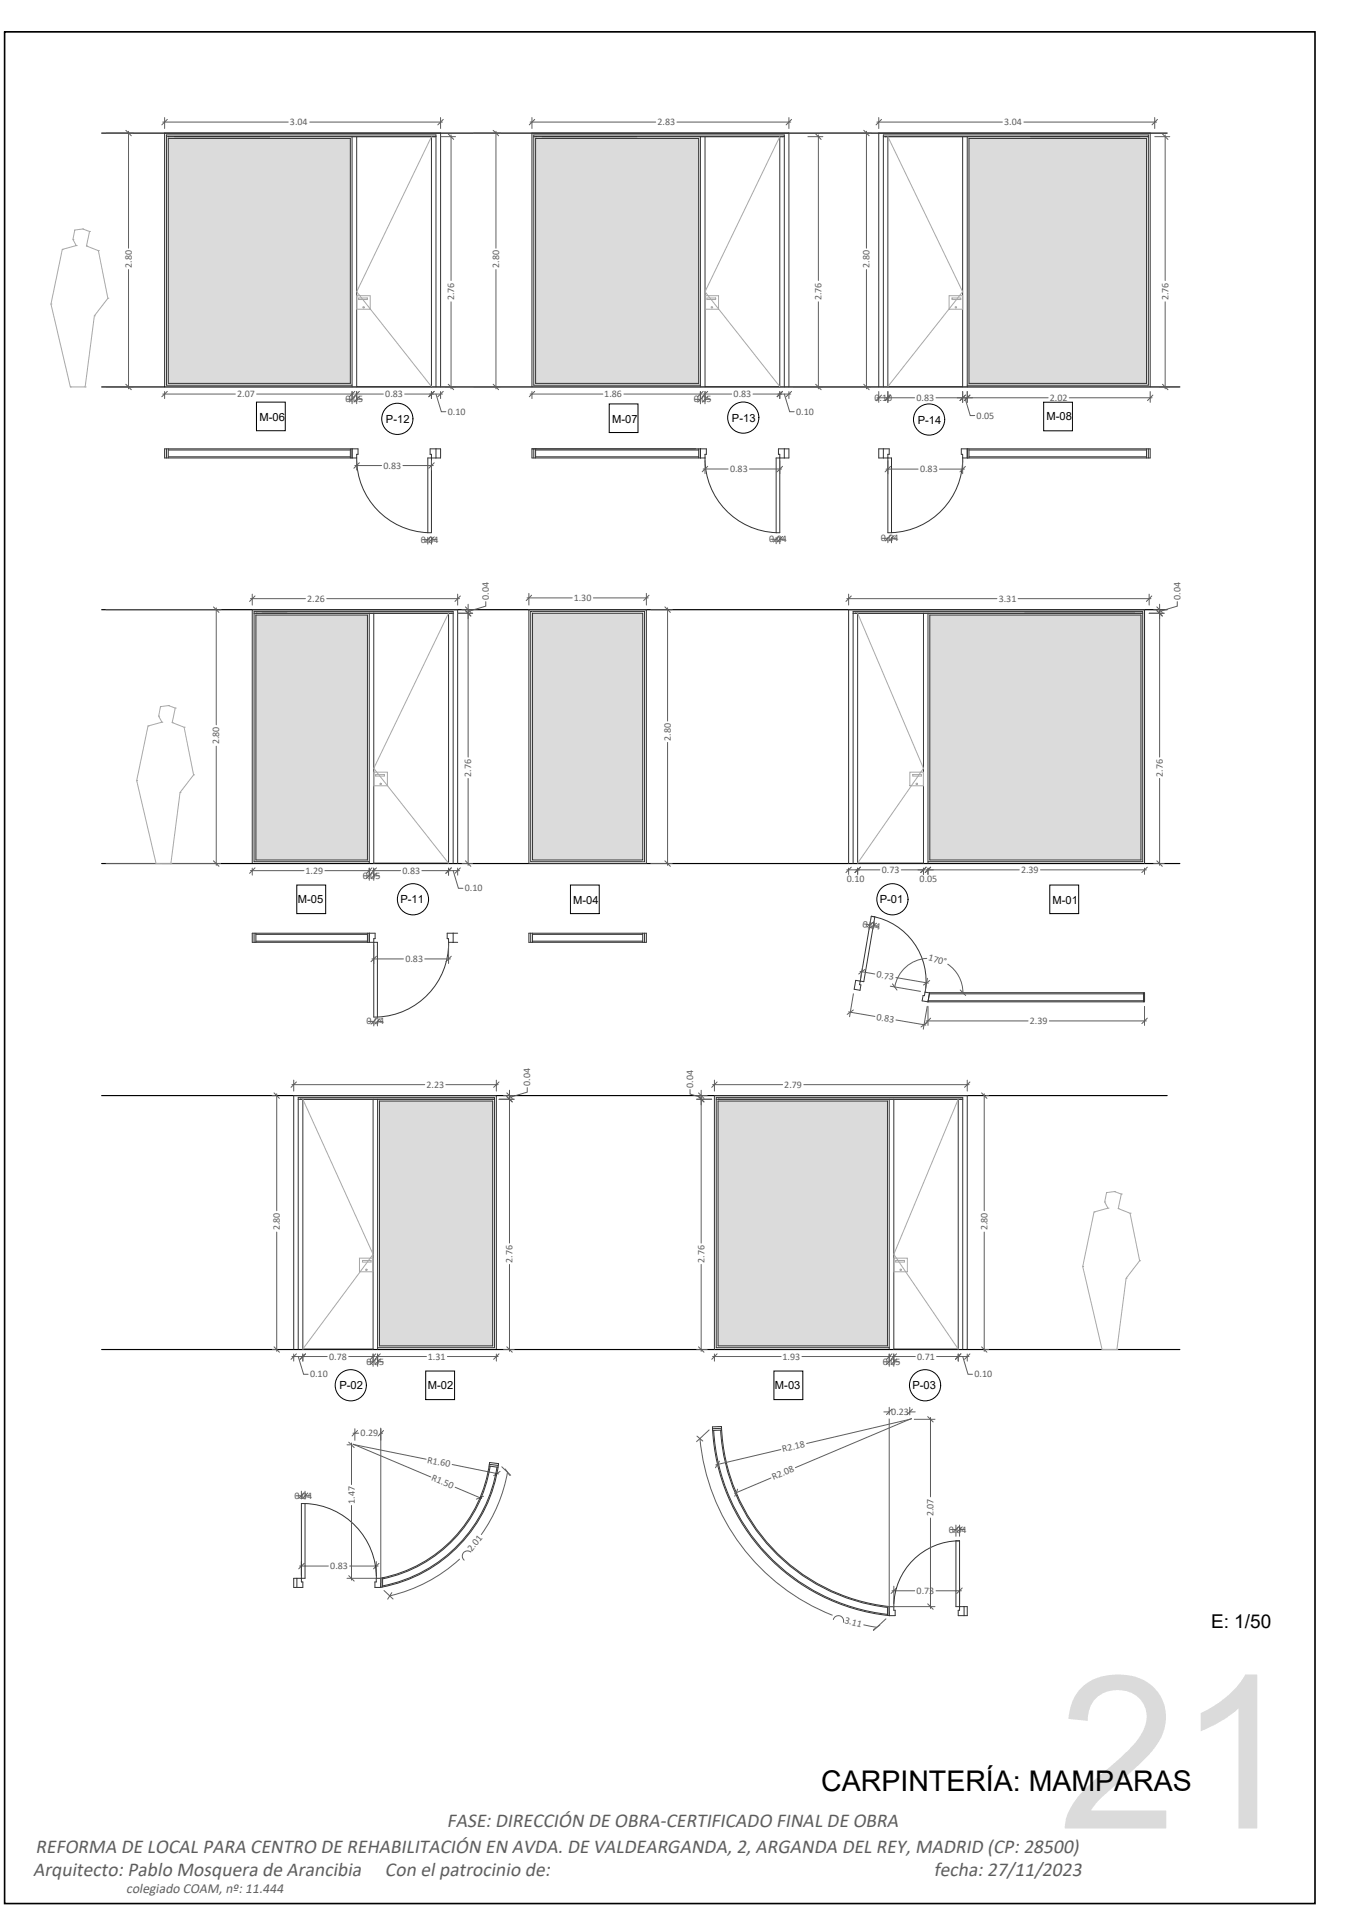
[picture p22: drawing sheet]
<svg xmlns="http://www.w3.org/2000/svg" width="297mm" height="420mm" viewBox="0 0 297 420" stroke-linecap="round" stroke-linejoin="round" font-family="sans-serif">
<defs><g id="words">
<text font-size="47.2" fill="#dbdbdb" x="233.4" y="403.3">21</text>
<text font-size="6.3" x="181.1" y="395.1">CARPINTERÍA: MAMPARAS</text>
<g font-size="4.4" fill="#5e5e5e">
<text x="98.5" y="402.9">FASE: DIRECCIÓN DE OBRA-CERTIFICADO FINAL DE OBRA</text>
<text x="7.3" y="413.7">Arquitecto: Pablo Mosquera de Arancibia</text>
<text x="7.8" y="408.6">REFORMA DE LOCAL PARA CENTRO DE REHABILITACIÓN EN AVDA. DE VALDEARGANDA, 2, ARGANDA DEL REY, MADRID (CP: 28500)</text>
<text x="84.9" y="413.7">Con el patrocinio de:</text>
<text x="205.9" y="413.7">fecha: 27/11/2023</text>
</g>
<text font-size="4.2" x="267.1" y="359">E: 1/50</text>
<text font-size="3.1" fill="#5e5e5e" x="27.8" y="417.5">colegiado COAM, nº: 11.444</text>
<g font-size="2.5">
<text x="57.2" y="92.8">M-06</text>
<text x="85.1" y="93.3">P-12</text>
<text x="135" y="93.2">M-07</text>
<text x="161.4" y="93">P-13</text>
<text x="202.4" y="93.4">P-14</text>
<text x="230.8" y="92.6">M-08</text>
<text x="65.7" y="199.1">M-05</text>
<text x="88.3" y="199.3">P-11</text>
<text x="126.4" y="199.4">M-04</text>
<text x="194" y="199.3">P-01</text>
<text x="232.1" y="199.4">M-01</text>
<text x="74.8" y="306.5">P-02</text>
<text x="94.3" y="306.3">M-02</text>
<text x="170.9" y="306.3">M-03</text>
<text x="201.2" y="306.5">P-03</text>
</g>
<g font-size="2.2" fill="#5e5e5e">
<text x="63.9" y="27.6">3.04</text>
<text x="145" y="27.6">2.83</text>
<text x="221.4" y="27.6">3.04</text>
<text x="29" y="59.1" transform="rotate(-90 29 59.1)">2.80</text>
<text x="110" y="59.1" transform="rotate(-90 110 59.1)">2.80</text>
<text x="191.7" y="59.1" transform="rotate(-90 191.7 59.1)">2.80</text>
<text x="100.1" y="66.2" transform="rotate(-90 100.1 66.2)">2.76</text>
<text x="181.2" y="66.2" transform="rotate(-90 181.2 66.2)">2.76</text>
<text x="257.6" y="66.2" transform="rotate(-90 257.6 66.2)">2.76</text>
<text x="52.3" y="87.6">2.07</text>
<text x="76.2" y="88.8">0.05</text>
<text x="85" y="87.6">0.83</text>
<text x="133.3" y="87.6">1.86</text>
<text x="153" y="88.8">0.05</text>
<text x="161.8" y="87.6">0.83</text>
<text x="192.8" y="88.4">0.10</text>
<text x="202.1" y="88.4">0.83</text>
<text x="231.5" y="88.4">2.02</text>
<text x="98.7" y="91.5">0.10</text>
<text x="175.6" y="91.5">0.10</text>
<text x="215.4" y="92.3">0.05</text>
<text x="84.6" y="103.4">0.83</text>
<text x="161" y="104.1">0.83</text>
<text x="202.9" y="104.2">0.83</text>
<text x="92.8" y="119.7">0.04</text>
<text x="169.6" y="119.6">0.04</text>
<text x="194.2" y="119.4">0.04</text>
<text x="67.7" y="132.7">2.26</text>
<text x="107.8" y="132.3" transform="rotate(-90 107.8 132.3)">0.04</text>
<text x="126.5" y="132.6">1.30</text>
<text x="220.2" y="132.7">3.31</text>
<text x="260.3" y="132.3" transform="rotate(-90 260.3 132.3)">0.04</text>
<text x="48.4" y="164.2" transform="rotate(-90 48.4 164.2)">2.80</text>
<text x="147.9" y="163.4" transform="rotate(-90 147.9 163.4)">2.80</text>
<text x="103.9" y="171.3" transform="rotate(-90 103.9 171.3)">2.76</text>
<text x="256.4" y="171.3" transform="rotate(-90 256.4 171.3)">2.76</text>
<text x="67.4" y="192.7">1.29</text>
<text x="80" y="193.9">0.05</text>
<text x="88.8" y="192.7">0.83</text>
<text x="102.5" y="196.6">0.10</text>
<text x="186.8" y="194.5">0.10</text>
<text x="194.5" y="192.6">0.73</text>
<text x="202.8" y="194.5">0.05</text>
<text x="225.1" y="192.6">2.39</text>
<text x="190.1" y="204.4" transform="rotate(10 190.1 204.4)">0.04</text>
<text x="89.4" y="212.2">0.83</text>
<text x="193.2" y="215.6" transform="rotate(10 193.2 215.6)">0.73</text>
<text x="204.6" y="211.8" transform="rotate(15 204.6 211.8)">170°</text>
<text x="80.9" y="226">0.04</text>
<text x="193.2" y="224.9" transform="rotate(10 193.2 224.9)">0.83</text>
<text x="227.1" y="225.8">2.39</text>
<text x="94" y="239.9">2.23</text>
<text x="116.9" y="239.5" transform="rotate(-90 116.9 239.5)">0.04</text>
<text x="152.8" y="239.9" transform="rotate(-90 152.8 239.9)">0.04</text>
<text x="173" y="239.9">2.79</text>
<text x="61.7" y="271.4" transform="rotate(-90 61.7 271.4)">2.80</text>
<text x="217.7" y="271.4" transform="rotate(-90 217.7 271.4)">2.80</text>
<text x="113.1" y="278.5" transform="rotate(-90 113.1 278.5)">2.76</text>
<text x="155.3" y="278.5" transform="rotate(-90 155.3 278.5)">2.76</text>
<text x="72.6" y="299.9">0.78</text>
<text x="94.4" y="299.9">1.31</text>
<text x="172.6" y="299.9">1.93</text>
<text x="202.3" y="299.9">0.71</text>
<text x="68.4" y="303.8">0.10</text>
<text x="80.8" y="301">0.05</text>
<text x="194.7" y="301">0.05</text>
<text x="214.9" y="303.8">0.10</text>
<text x="79.5" y="316.8">0.29</text>
<text x="196.6" y="312.1">0.23</text>
<text x="94.1" y="322.6" transform="rotate(11 94.1 322.6)">R1.60</text>
<text x="172.7" y="320.3" transform="rotate(-13 172.7 320.3)">R2.18</text>
<text x="95" y="326.5" transform="rotate(23 95 326.5)">R1.50</text>
<text x="170.6" y="326.5" transform="rotate(-23 170.6 326.5)">R2.08</text>
<text x="64.9" y="330.6">0.04</text>
<text x="78.2" y="331.7" transform="rotate(-90 78.2 331.7)">1.47</text>
<text x="205.9" y="334.4" transform="rotate(-90 205.9 334.4)">2.07</text>
<text x="209.2" y="338.1">0.04</text>
<text x="72.8" y="346.1">0.83</text>
<text x="104" y="342.3" transform="rotate(-51 104 342.3)">2.01</text>
<text x="202.1" y="351.5">0.73</text>
<text x="186.1" y="358" transform="rotate(16 186.1 358)">3.11</text>
</g>
</g></defs>
<g fill="none" stroke="#333" stroke-width=".22">
<path d="M36.7 30.1h59.4M37.1 30.1h.1M37.1 30.5h40.2v54.1h-40.2zM77.6 30.1v55.2M78.7 30.1v55.2M95.1 30.1v55.2M95.8 30.1h.1M117.7 30.1h55.3M118.1 30.1h.1M118.1 30.5h36v54.1h-36zM154.5 30.1v55.2M155.5 30.1v55.2"/>
<path d="M172 30.1v55.2M172.6 30.1h.1M194.8 30.1h58.4M195.2 30.1h.1M195.8 30.1v55.2M212.3 30.1v55.2M213.3 30.1v55.2M213.7 30.5h39.1v54.1h-39.1zM252.8 30.1h.1M36.3 99h42.7v1.2h-.3v.8h-42.4zM36.3 85.3v-55.9h60.9v55.9M36.7 99v2"/>
<path d="M37.1 99.3h40.2M37.1 99v2M77.3 99v2M77.6 99v2M77.6 85h-40.9v-55.2h59.4v55.5M78.7 85.3h16.4M94.8 99v1.2h.3v17.3h-.8v-16.5h2.9v-2zM96.1 99v2M117.3 99h38.5v1.2h-.3v.8h-38.2zM117.3 85.3v-55.9h56.7v55.9M117.7 99v2M118.1 99.3h36"/>
<path d="M118.1 99v2M154.1 99v2M154.5 85h-36.8v-55.2h55.3v55.5M154.5 99v2M155.5 85.3h16.5M171.7 99v1.2h.3v17.3h-.8v-16.5h2.8v-2zM173 99v2M193.8 99v2h2.8v16.5h-.8v-17.3h.3v-1.2zM193.8 85.3v-55.9h59.8v55.9M194.8 99v2M195.8 85.3h16.5M212 99h41.6v2h-41.3v-.8h-.3z"/>
<path d="M213.3 85h39.9v-55.2h-58.4v55.5M213.3 99v2M213.7 99.3h39.1M213.7 99v2M252.8 99v2M253.2 99v2M37.1 100.8h40.2M78.7 101a16.3 16.3 0 0 0 15.7 16.5M118.1 100.8h36M155.5 101a16.3 16.3 0 0 0 15.7 16.5M212.3 101a16.3 16.3 0 0 1-15.7 16.5M213.7 100.8h39.1"/>
<path d="M56 135.3h43.9M56.4 135.3h.1M56.4 135.7h24.6v54h-24.6zM81.4 135.3v55.2M82.4 135.3v55.2M98.9 135.3v55.2M99.5 135.3h.1M116.6 134.5h25.9v56h-25.9zM117 134.9h25.1v55.2h-25.1zM117.4 135.3h24.3v54.4h-24.3zM188.1 135.3h63.9M188.5 135.3h.1"/>
<path d="M189.1 135.3v55.2M203.6 135.3v55.2M204.6 135.3v55.2M205 135.7h46.6v54h-46.6zM251.6 135.3h.1M55.6 190.5v-56h45.3v56M81.4 190.1h-25.4v-55.2h43.9v55.6M82.4 190.4h16.5M187.1 190.5v-56h65.3v56M189.1 190.4h14.5M204.6 190.1h47.4v-55.2h-63.9v55.6M55.6 205.8h27.1v1.2h-.3v17.3h.8v-16.5h-27.6z"/>
<path d="M56 205.8v2M56.4 206.1h24.6M56.4 207.6h24.6M56.4 205.8v2M81 205.8v2M81.4 205.8v2M98.9 207.8a16.3 16.3 0 0 1-15.7 16.5M99.9 205.8v2M100.9 205.8h-2.3v1.2h.3v.8h2M116.6 205.8h25.9v2h-25.9zM117 205.8v2M117.4 206.1h24.3"/>
<path d="M117.4 207.6h24.3M117.4 205.8v2M141.7 205.8v2M142.1 205.8v2M188.7 216.2l1 .2-.2 .8h.3l-.1 1.2-1.3-.2zM192.1 202.1l.8 .1-2.4 14.3-.8-.1zM192.1 202.1a14.5 14.5 0 0 1 11.9 16.7M204.9 219.2h47.3M205 218.9h47.4v2.1h-47.8M205 219l-1-.2-.1 .8h-.3l-.3 1.1 1.3 .3M205 219l-.4 2M252.2 218.9v2.1"/>
<path d="M204.7 220.7h47.5M65.8 242.4h43.3M66.2 242.4h.1M66.8 242.4v55.2M82.3 242.4v55.2M83.3 242.4v55.2M83.7 242.8h24.9v54h-24.9zM108.6 242.4h.1M157.9 242.4h54.4M158.3 242.4h.1M158.3 242.8h37.4v54h-37.4zM196.1 242.4v55.2"/>
<path d="M197.1 242.4v55.2M211.3 242.4v55.2M211.9 242.4h.1M64.8 297.6v-56h44.7v56M66.8 297.5h15.5M83.3 297.2h25.8v-55.2h-43.3v55.6M157.5 297.6v-56h55.8v56M196.1 297.2h-38.2v-55.2h54.4v55.6M197.1 297.5h14.2M157.1 314.7l2-.1a41.6 41.6 0 0 0 37 39.7v2a43.6 43.6 0 0 1-39-41.6zM157.4 315.5a43.3 43.3 0 0 0 38.3 40.6M158.9 315.4a41.8 41.8 0 0 0 36.8 39.1"/>
<path d="M159.1 315l-2 .1M159.1 315.4l-2 .1M66.5 331.6h.8v16.5h-2.5v2h2v-1.2h-.3zM67.3 331.6a16.3 16.3 0 0 1 15.7 16.5M107.8 323.3l2 .3M107.9 323l2 .2M107.9 322.6l2 .2M108 322.5a30 30 0 0 1-24 25.6M108.1 323.4a30.2 30.2 0 0 1-23.7 24.8M109.6 323.6a31.7 31.7 0 0 1-25.2 26.2M109.9 322.8a32 32 0 0 1-25.9 27.3M210.8 339.9h.8v15.3h-.3v1.1h2v-1.9h-2.5z"/>
<path d="M211.6 339.8a14.5 14.5 0 0 0-14.5 14.5M65.5 348.1v2M83 348.1h1v2h-1.3v-1.2h.3zM84.4 348v2M195.7 354.3v2M196.1 354.4h1v.8h.3v1.1h-1.3M212.6 354.4v1.9"/>
</g>
<g fill="none" stroke="#000" stroke-width=".22">
<path d="M56.6 88.7h6.3v6.3h-6.3zM134.3 89.1h6.4v6.3h-6.4zM230.1 88.7h6.4v6.3h-6.4zM65.4 195.2h6.4v6.3h-6.4zM125.8 195.2h6.3v6.3h-6.3zM231.5 195.2h6.4v6.3h-6.4zM93.9 302.4h6.3v6.3h-6.3zM170.7 302.4h6.3v6.3h-6.3z"/>
<circle cx="87.6" cy="92.4" r="3.4"/>
<circle cx="163.9" cy="92.1" r="3.4"/>
<circle cx="204.9" cy="92.5" r="3.4"/>
<circle cx="91.1" cy="198.3" r="3.4"/>
<circle cx="196.8" cy="198.3" r="3.4"/>
<circle cx="77.4" cy="305.5" r="3.4"/>
<circle cx="204" cy="305.5" r="3.4"/>
</g>
<!-- layer: Muros -->
<path d="M22.4 29.4h235M22.4 85.3h237.8M22.4 134.5h235M22.4 190.5h237.8M22.4 241.6h235M22.4 297.6h237.8" fill="none" stroke="#000" stroke-width=".25"/>
<!-- layer: Sombra gris 1 -->
<g fill="#dbdbdb" stroke="#dbdbdb" stroke-width=".22">
<path d="M37.1 30.5l40.2 54.1v-54.1zM37.1 30.5l40.2 54.1h-40.2z"/>
<path d="M213.7 30.5l39.1 54.1v-54.1zM213.7 30.5l39.1 54.1h-39.1z"/>
<path d="M118.1 30.5l36 54.1v-54.1zM118.1 30.5l36 54.1h-36z"/>
<path d="M56.4 135.7l24.6 54v-54zM56.4 135.7l24.6 54h-24.6z"/>
<path d="M117.4 135.3l24.3 54.4v-54.4zM117.4 135.3l24.3 54.4h-24.3z"/>
<path d="M205 135.7l46.6 54v-54zM205 135.7l46.6 54h-46.6z"/>
<path d="M83.7 242.8l24.9 54v-54zM83.7 242.8l24.9 54h-24.9z"/>
<path d="M158.3 242.8l37.4 54v-54zM158.3 242.8l37.4 54h-37.4z"/>
</g>
<!-- layer: CARPINTERIA -->
<path d="M38.5 30.1h21M119.5 30.1h21M227.2 30.1h24.2M57.8 135.3h5.5M226 135.3h24.2" fill="none" stroke="#333" stroke-width=".22"/>
<!-- layer: Fondo -->
<g fill="none" stroke="#a8a8a8" stroke-width=".22">
<path d="M95.1 30.1l-16.4 34.2 16.4 21M172 30.1l-16.5 34.2 16.5 21M195.8 30.1l16.5 34.2-16.5 21M78.7 65.2h2.9v3h-2.9zM79.1 65.7h1.9v.4h-1.9zM155.5 65.2h3v3h-3zM155.9 65.7h1.9v.4h-1.9zM209.3 65.2h3v3h-3zM209.9 65.7h2v.4h-2zM98.9 135.3l-16.5 34.2 16.5 20.9M189.1 135.3l14.5 34.2-14.5 20.9M82.4 170.3h3v3h-3z"/>
<path d="M82.8 170.8h2v.4h-2zM200.6 170.3h3v3h-3zM201.3 170.8h1.9v.4h-1.9zM66.8 242.4l15.5 34.2-15.5 20.9M211.3 242.4l-14.2 34.2 14.2 20.9M79.3 277.5h3v3h-3zM79.9 278h2v.4h-2zM197.1 277.5h3v3h-3zM197.5 278h2v.4h-2z"/>
<circle cx="80.2" cy="67.8" r=".16"/>
<circle cx="157" cy="67.8" r=".16"/>
<circle cx="210.8" cy="67.8" r=".16"/>
<circle cx="83.9" cy="172.9" r=".16"/>
<circle cx="202.2" cy="172.9" r=".16"/>
<circle cx="80.8" cy="280.1" r=".16"/>
<circle cx="198.6" cy="280.1" r=".16"/>
</g>
<!-- layer: Cotas -->
<g fill="none" stroke="#5e5e5e" stroke-width=".22">
<path d="M23.4 29.4h6M28.3 29v25.7M35.9 26.9h27.7M36.3 25.9v2.4M68.3 26.9h29.3M97.2 25.9v2.4M97.2 30.1h3.3M99.5 29.8v32.1M104.4 29.4h6M109.4 29v25.7M116.9 26.9h27.7M117.3 25.9v2.4"/>
<path d="M149.3 26.9h25.1M174 25.9v2.4M178.2 30.1h3.3M180.5 29.8v32.1M180.9 29.4h11.2M191.1 29v25.7M193.4 26.9h27.6M193.8 25.9v2.4M225.8 26.9h29.2M254.6 30.1h3.4M254.6 25.9v2.4M256.9 29.8v32.1"/>
<path d="M28.3 59.5v26.2M109.4 59.5v26.2M191.1 59.5v26.2M99.5 66.6v19.1M180.5 66.6v19.1M256.9 66.6v19.1M23.4 85.3h6M35.9 86.9h16M36.3 86.4v1.5M56.6 86.9h21.4M76.5 88.1h1.1M77.6 86.4v2.6"/>
<path d="M78.3 86.9h6.2M78.7 86.4v2.6M78.7 88.1h1.1M89.2 86.9h8.4M95.1 86.4v1.5M96.1 86.9l1.2 3.9h1M97.2 86.4v1.5M98.1 85.3h2.4M104.4 85.3h6M116.9 86.9h16M117.3 86.4v1.5M137.6 86.9h17.3"/>
<path d="M153.3 88.1h1.2M154.5 86.4v2.7M155.1 86.9h6.3M155.5 86.4v2.7M155.5 88.1h1.2M166.1 86.9h8.3M172 86.4v1.5M173 86.9l1.1 3.9h1M174 86.4v1.5M175 85.3h17.1M193.4 87.7h8.3M193.8 86.4v2.4"/>
<path d="M195.8 86.4v2.4M206.4 87.7h24.7M212.3 86.4v2.4M212.8 87.7l1.2 4h.9M213.3 86.4v2.4M235.8 87.7h18.2M253.6 86.4v2.4M255.6 85.3h2.4M78.3 102.7h5.9M78.7 101.6v2.1M88.9 102.7h6.6M93.2 119h1.1"/>
<path d="M94.3 118.5v1.5M95.1 101.6v2.1M95.1 118.5v1.5M95.1 119h1.3M155.1 103.4h5.5M155.5 101.6v2.9M165.3 103.4h7.1M170 118.9h1.2M171.2 118.5v1.4M172 101.6v2.9M172 118.5v1.4M172 118.9h1.2"/>
<path d="M194.6 118.7h1.2M195.4 103.5h7.1M195.8 101.6v2.9M195.8 118.5v1.2M196.6 118.5v1.2M196.6 118.7h1.2M207.2 103.5h5.5M212.3 101.6v2.9M23.4 134.5h25.3M47.7 134.1v25.8M55.2 132h12.2M55.6 131v2.5"/>
<path d="M72.1 132h29.2M100.9 131v2.5M100.9 135.3h3.3M101.9 134.5h2.3M103.2 133.3v33.7M107.1 132.7v1l-3.9 1.2M116.2 131.9h10M116.6 130.9v2.6M130.9 131.9h12M142.5 130.9v2.6M143.5 134.5h4.7M147.2 134.1v24.9"/>
<path d="M186.7 132h33.1M187.1 131v2.5M224.5 132h29.3M253.4 135.3h3.3M253.4 131v2.5M254.4 134.5h2.3M255.7 133.3v33.7M259.6 132.7v1l-3.9 1.2M47.7 164.6v26.3M103.2 171.7v19.2M147.2 163.7v27.2M255.7 171.7v19.2"/>
<path d="M23.4 190.5h25.3M55.2 192h11.8M55.6 191.5v1.5M71.6 192h10.2M80.2 193.2h1.2M81.4 191.5v2.7M82 192h6.3M82.4 191.5v2.7M82.4 193.2h1.2M93 192h8.3M98.9 191.5v1.5M99.9 192l1.2 3.9h1"/>
<path d="M100.9 191.5v1.5M101.9 190.5h2.3M143.5 190.5h4.7M186.7 191.9h7.3M187.1 191.5v1.3M189.1 191.5v1.3M198.7 191.9h5.3M203.6 191.5v1.3M204.2 191.9h20.6M204.6 191.5v1.3M229.4 191.9h23.4M252.4 191.5v1.3"/>
<path d="M254.4 190.5h2.3M82 211.5h7M82.4 208.4v4.1M93.7 211.5h5.6M98.9 208.4v4.1M188.2 219.2l-.9 5M189.7 214.2l3.2 .6M190.2 213.3l-.4 2.5M190.6 203.8l1.2 .2M192 203.1l-.4 1.9M192.6 204.1l1.2 .2M192.7 203.2l-.3 1.9"/>
<path d="M196.3 217.5l6.7 1.2M197.5 215.6l7.2 1.2M204.4 211.4a7.6 7.6 0 0 0-7.1 6.3M204.5 215.8l-.4 2.4M209 212.7a7.6 7.6 0 0 1 3.3 6.2M64.4 239.2h29.3M64.8 238.2v2.4M81.2 225.3h1.2M82.4 225.3v1M83.2 225.3v1M83.2 225.3h1.2M98.3 239.2h11.6"/>
<path d="M109.5 238.2v2.4M116.3 239.9v1l-3.9 1.1M157.1 239.2h15.5M157.5 238.2v2.4M177.2 239.2h36.5M187.1 223.2l5.8 1M197.6 225l6.6 1.1M204.2 225.2h22.5M204.5 222l-.9 5M204.6 222v4.2M213.3 238.2v2.4M231.4 225.2h21.4"/>
<path d="M252.4 222v4.2M60 241.6h.7M61 241.2v25.8M110 242.4h3.4M111 241.6h2.4M112.4 240.5v33.7M152.2 240.3v1l2.4 .7M153.6 241.6h2.3M153.6 242.4h3.4M154.6 240.5v33.7M217 241.2v25.8M217.4 241.6h.6"/>
<path d="M61 271.7v26.3M112.4 278.9v19.1M154.6 278.9v19.1M217 271.7v26.3M60 297.6h1M64.4 299.2h7.8M64.8 298.6v1.6M65.8 299.2l1.2 3.9h.9M66.8 298.6v1.6M76.9 299.2h5.8M82.3 298.6v2.7M82.9 299.2h11.1"/>
<path d="M83.3 298.6v2.7M98.7 299.2h11.2M109.5 298.6v1.6M111 297.6h2.4M153.6 297.6h2.3M157.1 299.2h15.2M157.5 298.6v1.6M176.8 299.2h19.7M196.1 298.6v2.7M196.7 299.2h5.1M197.1 298.6v2.7M206.5 299.2h7.2"/>
<path d="M211.3 298.6v1.6M212.3 299.2l1.2 3.9h1M213.3 298.6v1.6M217.1 297.6h.9M76.5 318.7h.8M77.5 318.3v9.1M77.9 318.6l16.1 3.2M77.9 316.1h1.2M77.9 318.5l17.1 7.3M78.3 315.1v2.6M81.1 300.4h1.2M83.3 300.4h1.2"/>
<path d="M83.8 316.1h.6M84 315v34.1M154.4 317.3a46.5 46.5 0 0 0 29.1 38.9M156.4 315.4l-2.8 2.6M172.2 319.7l-14.4 3.4M194.9 300.4h1.2M194.9 311.4h1.2M196.1 310.4v1.6M196.1 312.9v42.4M197.1 300.4h1.2M200.6 310.4v1.6M200.6 311.4h1.2"/>
<path d="M201 312.9l-25.6 10.8M201 312.9l-23.1 5.5M201.6 313h4.6M205.2 312.6v17.5M65.3 329.9h1.2M66.5 328.9v1.7M67.3 328.9v1.7M67.3 329.9h1.2M77.5 332v16.5M99.7 323l10.3 2.1M100.4 328l5.8 2.5M110.7 323.5l1.9 1.9"/>
<path d="M111.9 324.7a34.2 34.2 0 0 1-5.8 13.8M170 326l-8 3.4M205.2 334.8v20M209.6 337.4h1.2M210.8 336.4v2.4M211.6 336.4v2.4M211.6 337.4h1.2M66.1 345.4h6.3M66.5 344.4v3.1M76.5 348.1h6.5M77.1 345.4h6.3M83 344.4v3.1"/>
<path d="M84.7 350.8l2 1.9M101.3 343.9a34.2 34.2 0 0 1-15.3 8.1M103.8 342.3a1.15 1.15 0 0 0-1.6 .2 1.15 1.15 0 0 0 .2 1.6M183.8 357.2a1.15 1.15 0 0 1 1.4-.8 1.15 1.15 0 0 1 .8 1.4M190.5 358.4l2.8 .5M195.1 354.4h11.1M195.4 357l-2.8 2.6M196.7 350.9h5M197.1 349.8v3.9M206.4 350.9h5.6M211.6 349.8v3.9"/>
</g>
<!-- layer: HelpLayer1 -->
<g fill="none" stroke="#5e5e5e" stroke-width=".22">
<path d="M27.7 28.7l1.3 1.3M36.9 26.3l-1.2 1.2M97.7 26.3l-1.2 1.2M98.8 29.5l1.3 1.3M108.8 28.7l1.2 1.3M117.9 26.3l-1.2 1.2M174.6 26.3l-1.2 1.2M179.9 29.5l1.2 1.3M190.5 28.7l1.2 1.3M194.4 26.3l-1.2 1.2M255.2 26.3l-1.2 1.2M256.3 29.5l1.3 1.3"/>
<path d="M27.7 84.8l1.3 1.2M36.9 86.3l-1.2 1.2M78.3 86.3l-1.3 1.2M78.3 87.5l-1.3 1.2M79.2 86.3l-1.2 1.2M79.2 87.5l-1.2 1.2M95.8 86.3l-1.2 1.2M97.7 86.3l-1.2 1.2M98.8 84.8l1.3 1.2M108.8 84.8l1.2 1.2M117.9 86.3l-1.2 1.2M155.1 86.3l-1.2 1.2"/>
<path d="M155.1 87.5l-1.2 1.2M156.1 86.3l-1.2 1.2M156.1 87.5l-1.2 1.2M172.6 86.3l-1.2 1.2M174.6 86.3l-1.2 1.2M179.9 84.8l1.2 1.2M190.5 84.8l1.2 1.2M194.4 87.1l-1.2 1.2M196.4 87.1l-1.2 1.2M212.9 87.1l-1.2 1.2M213.9 87.1l-1.2 1.2M254.2 87.1l-1.2 1.2"/>
<path d="M256.3 84.8l1.3 1.2M79.2 102.1l-1.2 1.2M95 118.4l-1.3 1.2M95.8 102.1l-1.2 1.2M95.8 118.4l-1.2 1.2M156.1 102.8l-1.2 1.3M171.8 118.3l-1.2 1.2M172.6 118.3l-1.2 1.2M172.6 102.8l-1.2 1.3M196.4 102.9l-1.2 1.2M196.4 118.1l-1.2 1.2M197.2 118.1l-1.2 1.2"/>
<path d="M212.9 102.9l-1.2 1.2M47.1 133.9l1.2 1.2M56.2 131.4l-1.2 1.3M101.5 131.4l-1.2 1.3M102.6 134.7l1.2 1.2M102.6 133.9l1.2 1.2M117.2 131.3l-1.2 1.2M143.1 131.3l-1.2 1.2M146.6 133.9l1.2 1.2M187.7 131.4l-1.2 1.3M254 131.4l-1.2 1.3M255.1 134.7l1.2 1.2"/>
<path d="M255.1 133.9l1.2 1.2M47.1 189.9l1.2 1.2M56.2 191.4l-1.2 1.2M82 191.4l-1.2 1.2M82 192.6l-1.2 1.2M83 191.4l-1.2 1.2M83 192.6l-1.2 1.2M99.5 191.4l-1.2 1.2M101.5 191.4l-1.2 1.2M102.6 189.9l1.2 1.2M146.6 189.9l1.2 1.2M187.7 191.3l-1.2 1.1"/>
<path d="M189.7 191.3l-1.2 1.1M204.2 191.3l-1.2 1.1M205.2 191.3l-1.2 1.1M253 191.3l-1.2 1.1M255.1 189.9l1.2 1.2M83 210.9l-1.2 1.2M99.5 210.9l-1.2 1.2M190.7 213.8l-1.3 1M192.5 203.5l-1.4 1M193.3 203.6l-1.4 1M196.8 217l1 1.4M205 216.3l-1.4 1"/>
<path d="M211.8 218.4l1.2 1.2M65.4 238.6l-1.2 1.2M83 224.7l-1.2 1.2M83.8 224.7l-1.2 1.2M110 238.6l-1.1 1.2M158.1 238.6l-1.1 1.2M188.2 222.8l-1.4 .9M204.5 225.5l-1.4 1M205.2 224.6l-1.2 1.2M213.9 238.6l-1.2 1.2M253 224.6l-1.2 1.2M60.4 241l1.2 1.3"/>
<path d="M111.8 241.9l1.2 1.1M111.8 241l1.2 1.3M154 241.9l1.2 1.1M154 241l1.2 1.3M216.5 241l1.1 1.3M60.4 297.1l1.2 1.1M65.4 298.6l-1.2 1.2M67.4 298.6l-1.2 1.2M82.9 298.6l-1.2 1.2M82.9 299.7l-1.2 1.2M83.9 298.6l-1.2 1.2M83.9 299.7l-1.2 1.2"/>
<path d="M110 298.6l-1.1 1.2M111.8 297.1l1.2 1.1M154 297.1l1.2 1.1M158.1 298.6l-1.1 1.2M196.7 298.6l-1.2 1.2M196.7 299.7l-1.2 1.2M197.7 298.6l-1.2 1.2M197.7 299.7l-1.2 1.2M211.9 298.6l-1.2 1.2M213.9 298.6l-1.2 1.2M216.5 297.1l1.1 1.1M76.9 318.1l1.2 1.2"/>
<path d="M78.8 315.5l-1.2 1.2M84.6 315.5l-1.2 1.2M153.7 316.7l1.3 1.1M196.7 310.8l-1.2 1.2M201.2 310.8l-1.2 1.2M204.6 312.4l1.2 1.2M67.1 329.3l-1.2 1.2M67.9 329.3l-1.2 1.2M106.6 330l-1.5 .6M110.3 324.5l-1.4 1M111.4 324l1 1.4M158.7 322.3l-.9 1.4"/>
<path d="M162.7 328.4l-.7 1.6M211.4 336.8l-1.2 1.1M212.2 336.8l-1.2 1.1M67.1 344.8l-1.2 1.2M76.9 347.5l1.2 1.2M83.6 344.8l-1.2 1.2M86.4 351.3l-.9 1.4M194 358.4l-1.4 1M197.7 350.2l-1.2 1.3M204.6 353.7l1.2 1.2M212.2 350.2l-1.2 1.3"/>
</g>
<!-- layer: ANIMACION -->
<g fill="none" stroke="#a8a8a8" stroke-width=".22">
<path d="M13.7 55h.1M16.1 52.8h.1M16.5 50.7l1.7-.2 1.5 .6-.6 3.2 2.6 1 2.1 10.5-3 3.9-2 15.6h-3.3l-4.3-18.2 2.5-12.1 3.1-.8-.7-1.4zM16.8 54.2h.1M18.2 50.5h.1M19.1 54.3h.1M19.7 51.1h.1M21.7 55.3h.1M11.2 67.1h.1M20.8 69.7h.1M23.8 65.8h.1M15.5 85.3h.1"/>
<path d="M18.8 85.3h.1M35 157.9h.1M35.4 155.9l1.7-.3 1.6 .6-.7 3.2 2.6 1 2.1 10.5-3 3.9-2 15.7h-3.3l-4.3-18.3 2.5-12.1 3.1-.8-.7-1.4zM35.7 159.3h.1M37.1 155.6h.1M38 159.4h.1M38.7 156.2h.1M30.1 172.2h.1M32.6 160.1h.1M39.7 174.8h.1M40.6 160.4h.1M42.7 170.9h.1"/>
<path d="M34.4 190.5h.1M37.7 190.5h.1M238.8 279.3h.1M241.3 267.3h.1M243.6 265.1h.1M244 263l1.8-.2 1.5 .6-.7 3.2 2.6 1 2.1 10.5-3 3.8-2 15.7h-3.3l-4.2-18.3 2.5-12 3-.8-.7-1.4zM244.3 266.5h.1M245.8 262.8h.1M246.6 266.6h.1M247.3 263.4h.1M249.2 267.6h.1M251.3 278.1h.1"/>
<path d="M243 297.6h.1M246.3 297.6h.1M248.3 281.9h.1"/>
</g>
<!-- layer: Regruesado -->
<path d="M1 7h289v412.8h-289z" fill="none" stroke="#000" stroke-width=".36"/>
<use href="#words"/>
</svg>
